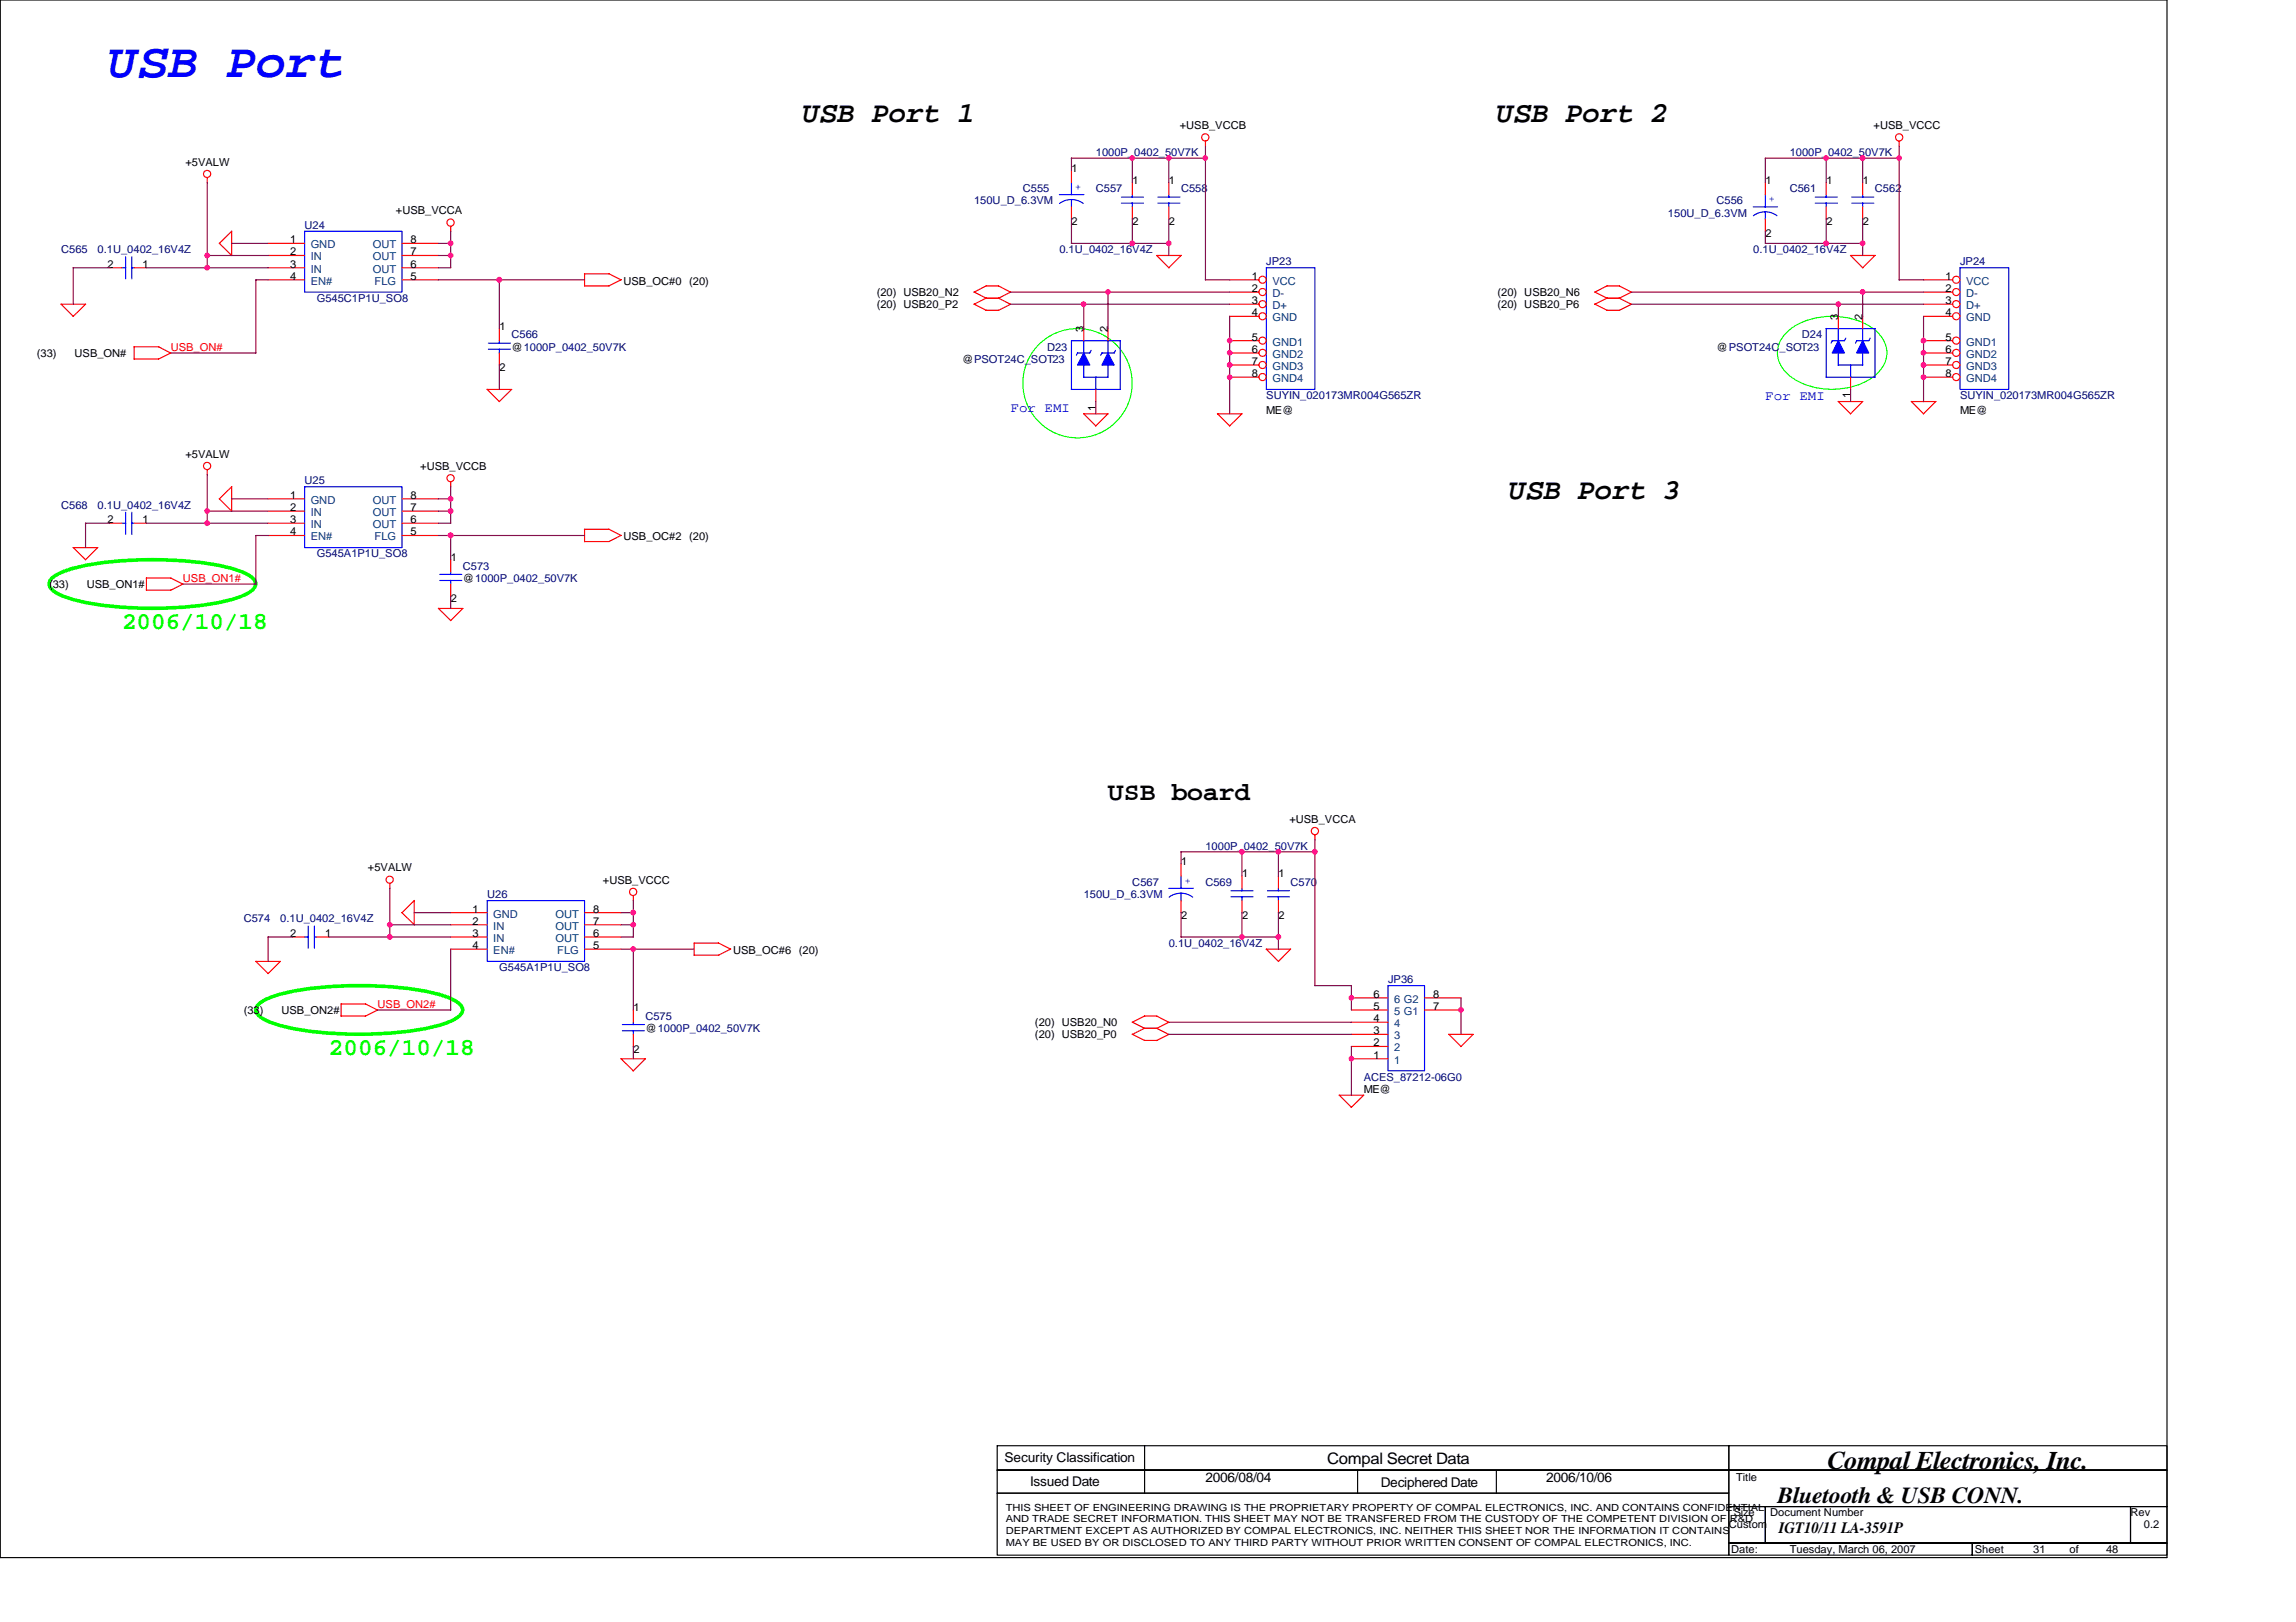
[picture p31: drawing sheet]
<svg xmlns="http://www.w3.org/2000/svg" width="297mm" height="210mm" viewBox="0 0 297 210" stroke-linecap="round" stroke-linejoin="round" font-family="sans-serif">
<defs><g id="words">
<text font-size="6.3" fill="#00f" x="14.2" y="10">USB Port</text>
<g font-size="3.8">
<text x="104" y="15.8">USB Port 1</text>
<text x="193.7" y="15.8">USB Port 2</text>
<text x="195.3" y="64.6">USB Port 3</text>
</g>
<g font-size="3.3">
<text x="143.3" y="103.5">USB board</text>
<text x="236.4" y="190.1">Compal Electronics, Inc.</text>
</g>
<g font-size="3.2" fill="#0f0">
<text x="15.8" y="81.4">2006/10/18</text>
<text x="42.6" y="136.5">2006/10/18</text>
</g>
<text font-size="3" x="230" y="194.5">Bluetooth &amp; USB CONN.</text>
<g font-size="2.1">
<text x="171.7" y="189.4">Compal Secret Data</text>
<text x="230.1" y="198.4">IGT10/11 LA-3591P</text>
</g>
<g font-size="1.7" fill="#00f">
<text x="130.7" y="53.3">For EMI</text>
<text x="228.4" y="51.8">For EMI</text>
</g>
<g font-size="1.7">
<text x="130" y="189.3">Security Classification</text>
<text x="156" y="191.8">2006/08/04</text>
<text x="200" y="191.8">2006/10/06</text>
<text x="133.3" y="192.3">Issued Date</text>
<text x="178.6" y="192.4">Deciphered Date</text>
</g>
<g font-size="1.4">
<text x="152.6" y="16.7">+USB_VCCB</text>
<text x="242.4" y="16.7">+USB_VCCC</text>
<text x="24" y="21.4">+5VALW</text>
<text x="138.6" y="22.2">1</text>
<text x="146.5" y="23.8">1</text>
<text x="151.2" y="23.8">1</text>
<text x="228.4" y="23.8">1</text>
<text x="236.3" y="23.8">1</text>
<text x="241" y="23.8">1</text>
<text x="51.2" y="27.7">+USB_VCCA</text>
<text x="138.6" y="29.1">2</text>
<text x="146.5" y="29.1">2</text>
<text x="151.2" y="29.1">2</text>
<text x="236.3" y="29.1">2</text>
<text x="241" y="29.1">2</text>
<text x="13.9" y="34.6">2</text>
<text x="18.5" y="34.6">1</text>
<text x="37.5" y="31.5">1</text>
<text x="37.5" y="33">2</text>
<text x="37.5" y="34.6">3</text>
<text x="53.1" y="34.6">6</text>
<text x="53.1" y="31.5">8</text>
<text x="53.1" y="33">7</text>
<text x="228.4" y="30.7">2</text>
<text x="37.5" y="36.2">4</text>
<text x="53.1" y="36.2">5</text>
<text x="80.7" y="36.9">USB_OC#0</text>
<text x="89.2" y="36.9">(20)</text>
<text x="113.4" y="38.3">(20) USB20_N2</text>
<text x="113.4" y="39.9">(20) USB20_P2</text>
<text x="161.9" y="36.2">1</text>
<text x="161.9" y="37.8">2</text>
<text x="161.9" y="39.3">3</text>
<text x="161.9" y="40.9">4</text>
<text x="193.7" y="39.9">(20) USB20_P6</text>
<text x="193.7" y="38.3">(20) USB20_N6</text>
<text x="237.8" y="41.4" transform="rotate(-90 237.8 41.4)">3</text>
<text x="241" y="41.4" transform="rotate(-90 241 41.4)">2</text>
<text x="251.7" y="36.2">1</text>
<text x="251.7" y="37.8">2</text>
<text x="251.7" y="39.3">3</text>
<text x="251.7" y="40.9">4</text>
<text x="4.8" y="46.1">(33)</text>
<text x="9.6" y="46.1">USB_ON#</text>
<text x="64.6" y="42.7">1</text>
<text x="66.2" y="45.4">@1000P_0402_50V7K</text>
<text x="124.5" y="46.9">@PSOT24C_SOT23</text>
<text x="140.2" y="43" transform="rotate(-90 140.2 43)">3</text>
<text x="143.3" y="43" transform="rotate(-90 143.3 43)">2</text>
<text x="161.9" y="44.1">5</text>
<text x="161.9" y="45.7">6</text>
<text x="161.9" y="47.2">7</text>
<text x="222.1" y="45.4">@PSOT24C_SOT23</text>
<text x="251.7" y="44.1">5</text>
<text x="251.7" y="45.7">6</text>
<text x="251.7" y="47.2">7</text>
<text x="64.6" y="48">2</text>
<text x="141.7" y="53.1" transform="rotate(-90 141.7 53.1)">1</text>
<text x="161.9" y="48.8">8</text>
<text x="163.8" y="53.6">ME@</text>
<text x="239.4" y="51.6" transform="rotate(-90 239.4 51.6)">1</text>
<text x="251.7" y="48.8">8</text>
<text x="253.6" y="53.6">ME@</text>
<text x="24" y="59.2">+5VALW</text>
<text x="37.5" y="64.5">1</text>
<text x="53.1" y="64.5">8</text>
<text x="54.4" y="60.8">+USB_VCCB</text>
<text x="13.9" y="67.7">2</text>
<text x="18.5" y="67.7">1</text>
<text x="37.5" y="66.1">2</text>
<text x="37.5" y="67.7">3</text>
<text x="37.5" y="69.3">4</text>
<text x="53.1" y="69.3">5</text>
<text x="53.1" y="67.7">6</text>
<text x="53.1" y="66.1">7</text>
<text x="80.7" y="69.9">USB_OC#2</text>
<text x="89.2" y="69.9">(20)</text>
<text x="6.3" y="76.1">(33)</text>
<text x="11.2" y="76.1">USB_ON1#</text>
<text x="58.3" y="72.6">1</text>
<text x="58.3" y="78">2</text>
<text x="59.9" y="75.3">@1000P_0402_50V7K</text>
<text x="166.8" y="106.5">+USB_VCCA</text>
<text x="47.6" y="112.8">+5VALW</text>
<text x="152.8" y="112">1</text>
<text x="160.7" y="113.5">1</text>
<text x="165.4" y="113.5">1</text>
<text x="61.1" y="118.1">1</text>
<text x="61.1" y="119.7">2</text>
<text x="76.7" y="118.1">8</text>
<text x="76.7" y="119.7">7</text>
<text x="78" y="114.3">+USB_VCCC</text>
<text x="152.8" y="118.9">2</text>
<text x="160.7" y="118.9">2</text>
<text x="165.4" y="118.9">2</text>
<text x="37.5" y="121.2">2</text>
<text x="42.1" y="121.2">1</text>
<text x="61.1" y="121.2">3</text>
<text x="61.1" y="122.8">4</text>
<text x="76.7" y="122.8">5</text>
<text x="76.7" y="121.2">6</text>
<text x="94.8" y="123.5">USB_OC#6</text>
<text x="103.4" y="123.5">(20)</text>
<text x="31.5" y="131.2">(33)</text>
<text x="36.4" y="131.2">USB_ON2#</text>
<text x="82" y="130.9">1</text>
<text x="177.7" y="130.7">5</text>
<text x="177.7" y="129.1">6</text>
<text x="185.4" y="130.7">7</text>
<text x="185.4" y="129.1">8</text>
<text x="82" y="136.2">2</text>
<text x="83.5" y="133.6">@1000P_0402_50V7K</text>
<text x="133.9" y="132.8">(20) USB20_N0</text>
<text x="133.9" y="134.3">(20) USB20_P0</text>
<text x="177.7" y="137">1</text>
<text x="177.7" y="135.4">2</text>
<text x="177.7" y="133.8">3</text>
<text x="177.7" y="132.3">4</text>
<text x="176.4" y="141.4">ME@</text>
<text x="224.6" y="191.7">Title</text>
<text x="223.7" y="197.8">Custom</text>
<text x="224.3" y="196.2">Size</text>
<text x="229" y="196.2">Document Number</text>
<text x="275.6" y="196.2">Rev</text>
<text x="277.4" y="197.8">0.2</text>
<text x="224" y="201">Date:</text>
<text x="231.5" y="201">Tuesday, March 06, 2007</text>
<text x="255.5" y="201">Sheet</text>
<text x="263" y="201">31</text>
<text x="267.8" y="201">of</text>
<text x="272.5" y="201">48</text>
</g>
<g font-size="1.4" fill="#000080">
<text x="141.8" y="20.2">1000P_0402_50V7K</text>
<text x="231.5" y="20.2">1000P_0402_50V7K</text>
<text x="39.4" y="29.6">U24</text>
<text x="126" y="26.5">150U_D_6.3VM</text>
<text x="132.3" y="24.9">C555</text>
<text x="141.8" y="24.9">C557</text>
<text x="152.8" y="24.9">C558</text>
<text x="215.8" y="28">150U_D_6.3VM</text>
<text x="222.1" y="26.5">C556</text>
<text x="231.5" y="24.9">C561</text>
<text x="242.6" y="24.9">C562</text>
<text x="7.9" y="32.8">C565</text>
<text x="12.6" y="32.8">0.1U_0402_16V4Z</text>
<text x="137.1" y="32.8">0.1U_0402_16V4Z</text>
<text x="163.8" y="34.3">JP23</text>
<text x="226.8" y="32.8">0.1U_0402_16V4Z</text>
<text x="253.6" y="34.3">JP24</text>
<text x="41" y="39.1">G545C1P1U_SO8</text>
<text x="66.2" y="43.8">C566</text>
<text x="135.5" y="45.4">D23</text>
<text x="233.1" y="43.8">D24</text>
<text x="163.8" y="51.7">SUYIN_020173MR004G565ZR</text>
<text x="253.6" y="51.7">SUYIN_020173MR004G565ZR</text>
<text x="7.9" y="65.8">C568</text>
<text x="12.6" y="65.8">0.1U_0402_16V4Z</text>
<text x="39.4" y="62.7">U25</text>
<text x="41" y="72.1">G545A1P1U_SO8</text>
<text x="59.9" y="73.7">C573</text>
<text x="156" y="109.9">1000P_0402_50V7K</text>
<text x="31.5" y="119.4">C574</text>
<text x="36.3" y="119.4">0.1U_0402_16V4Z</text>
<text x="63" y="116.2">U26</text>
<text x="140.2" y="116.2">150U_D_6.3VM</text>
<text x="146.5" y="114.7">C567</text>
<text x="156" y="114.7">C569</text>
<text x="167" y="114.7">C570</text>
<text x="64.6" y="125.7">G545A1P1U_SO8</text>
<text x="151.2" y="122.5">0.1U_0402_16V4Z</text>
<text x="83.5" y="132">C575</text>
<text x="179.6" y="127.3">JP36</text>
<text x="176.4" y="139.8">ACES_87212-06G0</text>
</g>
<g font-size="1.4" fill="#00f">
<text x="139.1" y="24.6">+</text>
<text x="228.9" y="26.2">+</text>
<text x="153.3" y="114.3">+</text>
</g>
<g font-size="1.4" fill="#004080">
<text x="40.2" y="32.1">GND</text>
<text x="40.2" y="33.7">IN</text>
<text x="40.2" y="35.3">IN</text>
<text x="48.2" y="35.3">OUT</text>
<text x="48.2" y="32.1">OUT</text>
<text x="48.2" y="33.7">OUT</text>
<text x="40.2" y="36.9">EN#</text>
<text x="48.5" y="36.9">FLG</text>
<text x="164.6" y="36.9">VCC</text>
<text x="164.6" y="38.4">D-</text>
<text x="164.6" y="40">D+</text>
<text x="164.6" y="41.6">GND</text>
<text x="254.4" y="36.9">VCC</text>
<text x="254.4" y="38.4">D-</text>
<text x="254.4" y="40">D+</text>
<text x="254.4" y="41.6">GND</text>
<text x="164.6" y="44.7">GND1</text>
<text x="164.6" y="46.3">GND2</text>
<text x="164.6" y="47.9">GND3</text>
<text x="254.4" y="44.7">GND1</text>
<text x="254.4" y="46.3">GND2</text>
<text x="254.4" y="47.9">GND3</text>
<text x="164.6" y="49.4">GND4</text>
<text x="254.4" y="49.4">GND4</text>
<text x="40.2" y="65.2">GND</text>
<text x="48.2" y="65.2">OUT</text>
<text x="40.2" y="66.8">IN</text>
<text x="40.2" y="68.3">IN</text>
<text x="40.2" y="69.9">EN#</text>
<text x="48.2" y="68.3">OUT</text>
<text x="48.2" y="66.8">OUT</text>
<text x="48.5" y="69.9">FLG</text>
<text x="63.8" y="118.7">GND</text>
<text x="71.9" y="118.7">OUT</text>
<text x="63.8" y="120.3">IN</text>
<text x="63.8" y="121.9">IN</text>
<text x="63.8" y="123.5">EN#</text>
<text x="71.9" y="121.9">OUT</text>
<text x="71.9" y="120.3">OUT</text>
<text x="72.1" y="123.5">FLG</text>
<text x="180.4" y="131.3">5 G1</text>
<text x="180.4" y="129.8">6 G2</text>
<text x="180.4" y="137.6">1</text>
<text x="180.4" y="136.1">2</text>
<text x="180.4" y="134.5">3</text>
<text x="180.4" y="132.9">4</text>
</g>
<g font-size="1.4" fill="#f00">
<text x="22.1" y="45.4">USB_ON#</text>
<text x="23.7" y="75.3">USB_ON1#</text>
<text x="48.8" y="130.4">USB_ON2#</text>
</g>
<g font-size="1.3">
<text x="130.1" y="195.5">THIS SHEET OF ENGINEERING DRAWING IS THE PROPRIETARY PROPERTY OF COMPAL ELECTRONICS, INC. AND CONTAINS CONFIDENTIAL</text>
<text x="130.1" y="197">AND TRADE SECRET INFORMATION. THIS SHEET MAY NOT BE TRANSFERED FROM THE CUSTODY OF THE COMPETENT DIVISION OF R&amp;D</text>
<text x="130.1" y="198.5">DEPARTMENT EXCEPT AS AUTHORIZED BY COMPAL ELECTRONICS, INC. NEITHER THIS SHEET NOR THE INFORMATION IT CONTAINS</text>
<text x="130.1" y="200">MAY BE USED BY OR DISCLOSED TO ANY THIRD PARTY WITHOUT PRIOR WRITTEN CONSENT OF COMPAL ELECTRONICS, INC.</text>
</g>
</g></defs>
<g fill="none" stroke="#000" stroke-width=".15">
<path d="M0 0h280.3v201.6h-280.3zM129 187.1h94.7v3.1h-94.7zM129 190.2h94.7v3h-94.7zM129 193.2h94.7v8.1h-94.7zM148.1 187.1v6.2M175.6 190.2v3.1M193.6 190.2v3.1M223.7 187.1h56.6v3.1h-56.6zM223.7 190.2h56.6v4.8h-56.6zM223.7 195h4.7v4.7h-4.7zM223.7 199.7h31.5v1.6h-31.5zM228.4 195h47.2v4.7h-47.2z"/>
<path d="M255.2 199.7h25.1v1.6h-25.1zM275.6 195h4.7v4.7h-4.7z"/>
</g>
<g fill="none" stroke="#0f0" stroke-width=".15">
<path d="M231.3 42.9a9.4 9.4 0 0 1 9-1.4 5.4 5.4 0 0 1 3.7 3.4 3.9 3.9 0 0 1-2 4.1 9.8 9.8 0 0 1-10 0 3.8 3.8 0 0 1-1.7-4.8l.4-.7z"/>
<circle cx="139.4" cy="49.6" r="7.1"/>
</g>
<path d="M6.8 74.7a13.7 13.7 0 0 1 6.2-1.8 50.3 50.3 0 0 1 16.2 .4 8.8 8.8 0 0 1 3.4 1.4 .97 .97 0 0 1 0 1.7 13.8 13.8 0 0 1-6.1 1.9 49.6 49.6 0 0 1-16.2-.5 8.7 8.7 0 0 1-3.5-1.4 .97 .97 0 0 1 0-1.7zM33.6 129.8a13.7 13.7 0 0 1 6.1-1.8 50.3 50.3 0 0 1 16.2 .5 8.8 8.8 0 0 1 3.5 1.3 .97 .97 0 0 1 0 1.7 13.8 13.8 0 0 1-6.2 1.9 49.8 49.8 0 0 1-16.2-.5 8.8 8.8 0 0 1-3.4-1.4 .97 .97 0 0 1 0-1.7z" fill="none" stroke="#0f0" stroke-width=".47"/>
<g fill="none" stroke="#f00" stroke-width=".15">
<path d="M156 18.3v.6M245.7 18.3v.6M7.9 39.3l1.6 1.6M7.9 39.4h3.2M11.1 39.4l-1.6 1.6M14.2 34.6h1.6M17.4 34.6h1.5M26.8 23v.6M28.4 31.5l1.6 1.6M28.4 31.5l1.6-1.6v3.2M34.7 33.1h4.7M34.7 34.6h4.7"/>
<path d="M34.7 36.2h4.7M34.7 31.5h4.7M52 33.1h4.7M52 34.6h4.7M52 36.2h4.7M52 31.5h4.7M58.3 29.3v.7M78.8 35.4l1.5 .8M78.8 35.4h-3.2v1.6M80.4 36.2l-1.6 .8h-3.2M126 37.8l1.6 .8M127.6 38.6h1.6"/>
<path d="M127.6 37h1.6M127.6 37l-1.6 .8M127.6 38.6l-1.6 .8 1.6 .8M129.2 37l1.6 .8M129.2 38.6l1.6 .8M130.7 37.8l-1.5 .8M130.7 39.4l-1.5 .8M138.6 22.1v1.5M138.6 26.8v1.5M146.5 23.6v1.6M146.5 26.8v1.5M149.6 33.1h3.2"/>
<path d="M149.6 33.1l1.6 1.6M151.2 23.6v1.6M151.2 26.8v1.5M152.8 33l-1.6 1.6M159.1 39.4h3.8M159.1 36.2h3.8M159.1 37.8h3.8M206.3 37.8l1.6 .8h1.6M207.9 37h1.6M207.9 38.6l-1.6 .8 1.6 .8h1.6M207.9 37l-1.6 .8M209.5 38.6l1.6 .8"/>
<path d="M209.5 37l1.6 .8M211.1 39.4l-1.6 .8M211.1 37.8l-1.6 .8M228.4 23.6v1.6M228.4 28.3v1.6M236.3 23.6v1.6M236.3 26.8v1.5M241 34.6l1.6-1.5h-3.2l1.6 1.6M241 23.6v1.6M241 26.8v1.5M248.9 39.4h3.7M248.9 36.2h3.7"/>
<path d="M248.9 37.8h3.7M17.3 46.5h3.2M20.5 44.9l1.6 .8M20.5 44.9h-3.1v1.6M22.1 45.7l-1.6 .8M63 50.4l1.6 1.6 1.6-1.6M63 50.4h3.2M64.6 42.5v1.6M64.6 45.7v1.5M127.6 40.2h1.6M140.2 53.5l1.6 1.6M140.2 53.6h3.2l-1.7 1.5"/>
<path d="M140.2 42.5v1.6M141.8 50.4v1.6M143.3 42.5v1.6M157.5 53.5l1.6 1.6M157.5 53.6h3.2l-1.6 1.5M159.1 40.9h3.8M159.1 44.1h3.8M159.1 45.7h3.8M159.1 47.2h3.8M159.1 48.8h3.8M237.8 51.9l1.6 1.7 1.6-1.6h-3.2M237.8 40.9v1.6"/>
<path d="M239.4 48.8v1.6M241 40.9v1.6M247.3 51.9l1.5 1.7 1.6-1.6M247.3 52h3.2M248.9 40.9h3.7M248.9 44.1h3.7M248.9 45.7h3.7M248.9 47.2h3.7M248.9 48.8h3.7M9.5 70.8l1.6 1.6M9.5 70.9h3.2l-1.7 1.6M14.2 67.7h1.6"/>
<path d="M17.4 67.7h1.5M18.9 76.4h3.2M18.9 74.8h3.2M18.9 74.8v1.6M22.1 74.8l1.6 .8M23.7 75.6l-1.6 .8M26.8 60.8v.6M28.4 64.5l1.6 1.6M30 63v3.2M30 63l-1.6 1.6M34.7 67.7h4.7M34.7 64.6h4.7"/>
<path d="M34.7 66.1h4.7M34.7 69.3h4.7M52 67.7h4.7M52 64.6h4.7M52 66.1h4.7M52 69.3h4.7M56.7 78.7l1.6 1.6M56.7 78.7h3.2M58.3 62.4v.6M58.3 72.4v1.6M58.3 75.6v1.6M59.9 78.7l-1.6 1.6"/>
<path d="M78.8 68.5l1.5 .8M78.8 68.5h-3.2v1.6M80.4 69.3l-1.6 .8h-3.2M50.4 114.3v.7M52 118.1l1.6 1.6M53.6 116.5v3.2M53.6 116.5l-1.6 1.6M58.3 118.1h4.7M58.3 119.7h4.7M75.6 118.1h4.7M75.6 119.7h4.7M81.9 115.9v.7"/>
<path d="M152.8 111.8v1.6M152.8 116.5v1.6M160.7 113.4v1.6M160.7 116.5v1.6M165.4 113.4v1.6M165.4 116.5v1.6M170.1 108v.7M33.1 124.4l1.6 1.6M33.1 124.4h3.2M36.3 124.4l-1.6 1.6M37.8 121.3h1.6M41 121.3h1.6"/>
<path d="M44.1 129.9v1.6h3.2M44.1 129.9h3.2M47.3 129.9l1.6 .8M48.8 130.7l-1.5 .8M58.3 122.8h4.7M58.3 121.3h4.7M75.6 122.8h4.7M75.6 121.3h4.7M80.3 137h3.2l-1.6 1.6zM81.9 130.7v1.6M81.9 133.9v1.5M89.8 122h3.2"/>
<path d="M89.8 123.6h3.2M89.8 122v1.6M92.9 122l1.6 .8M94.5 122.8l-1.5 .8M146.5 133.8l1.6 .8h1.5M148.1 131.5h1.6l1.5 .8M148.1 131.5l-1.6 .8 1.6 .8h1.6l1.5 .8M148.1 133.1l-1.6 .8M151.2 132.3l-1.6 .8M151.2 133.9l-1.6 .8M167 122.8l-1.6 1.6-1.6-1.6h3.2M174.8 137h4.8"/>
<path d="M174.8 133.9h4.8M174.8 135.4h4.8M174.8 132.3h4.8M174.8 130.7h4.8M174.8 129.1h4.8M184.3 130.7h4.7M184.3 129.1h4.7M187.4 133.8l1.6 1.6M187.4 133.9h3.2M190.6 133.9l-1.6 1.5M173.2 141.7l1.6 1.6M173.3 141.7h3.1l-1.6 1.6"/>
<circle cx="155.9" cy="17.8" r=".47"/>
<circle cx="245.7" cy="17.8" r=".47"/>
<circle cx="26.8" cy="22.5" r=".46"/>
<circle cx="58.3" cy="28.8" r=".47"/>
<circle cx="163.3" cy="39.4" r=".46"/>
<circle cx="163.3" cy="36.2" r=".46"/>
<circle cx="163.3" cy="37.8" r=".46"/>
<circle cx="253.1" cy="39.4" r=".46"/>
<circle cx="253.1" cy="36.2" r=".46"/>
<circle cx="253.1" cy="37.8" r=".46"/>
<circle cx="163.3" cy="48.8" r=".46"/>
<circle cx="163.3" cy="45.7" r=".46"/>
<circle cx="163.3" cy="40.9" r=".46"/>
<circle cx="163.3" cy="44.1" r=".46"/>
<circle cx="163.3" cy="47.2" r=".46"/>
<circle cx="253.1" cy="48.8" r=".46"/>
<circle cx="253.1" cy="45.7" r=".46"/>
<circle cx="253.1" cy="40.9" r=".46"/>
<circle cx="253.1" cy="44.1" r=".46"/>
<circle cx="253.1" cy="47.2" r=".46"/>
<circle cx="26.8" cy="60.3" r=".47"/>
<circle cx="58.3" cy="61.9" r=".46"/>
<circle cx="50.4" cy="113.8" r=".46"/>
<circle cx="81.9" cy="115.4" r=".47"/>
<circle cx="170.1" cy="107.5" r=".47"/>
</g>
<g fill="none" stroke="#00f" stroke-width=".15">
<path d="M15.8 34.6h.5M16.3 33.2v2.9M17 34.6h.4M17.1 33.2v2.9M39.4 29.9h12.6v7.9h-12.6zM137.1 25.2h3.1M137.1 26.3a2.49 2.49 0 0 1 1.5-.5 2.49 2.49 0 0 1 1.5 .5M138.6 23.6v1.6M138.6 25.8v1M145.1 26.3h2.8M145.1 25.5h2.8M146.5 25.2v.3"/>
<path d="M146.5 26.3v.5M149.8 26.3h2.9M149.8 25.5h2.9M151.2 25.2v.3M151.2 26.3v.5M163.8 34.6h6.3v15.8h-6.3zM226.8 26.8h3.2M226.8 27.9a2.49 2.49 0 0 1 1.6-.5 2.43 2.43 0 0 1 1.5 .5M228.4 25.2v1.6M228.4 27.4v1M234.8 26.3h2.9M234.8 25.5h2.9"/>
<path d="M236.3 25.2v.3M236.3 26.3v.5M239.6 26.3h2.8M239.6 25.5h2.8M241 25.2v.3M241 26.3v.5M253.6 34.6h6.3v15.8h-6.3zM63.2 45.2h2.8M63.2 44.4h2.8M64.6 44.1v.3M64.6 45.2v.5M139.4 45.7l-.1 .3"/>
<path d="M140.2 48.8h3.1M140.2 44.1v1.6M140.2 47.2v1.6M141.2 45.3l-.2 .4h-1.6M141.8 48.8v1.6M143.3 44.1v1.6M143.3 47.2v1.6M144.3 45.3l-.1 .4h-1.6l-.2 .3M144.9 44.1v6.3h-6.3M144.9 44.1h-6.3v6.3M236.3 42.5v6.3M236.3 42.5h6.3"/>
<path d="M237.1 44.1l-.2 .3M237.8 45.7v1.5l3.2 .1v-1.6M237.8 42.5v1.6M238.8 43.8l-.2 .3h-1.6M239.4 47.2v1.6M240.2 44.1h1.6M240.2 44.1l-.2 .3M241 42.5v1.6M242 43.8l-.2 .3M242.6 42.5v6.3h-6.4M15.8 67.7h.5M16.3 66.3v2.9"/>
<path d="M17 67.7h.4M17.1 66.3v2.9M39.4 63h12.6v7.9h-12.6zM56.9 75.1h2.9M56.9 74.3h2.9M58.3 74v.4M58.3 75.1v.5M39.9 119.8v2.9M40.7 119.8v2.9M63 116.5h12.6v7.9h-12.6zM151.2 115h3.2M151.3 116.1a2.45 2.45 0 0 1 1.5-.5 2.43 2.43 0 0 1 1.5 .5"/>
<path d="M152.8 113.4v1.6M152.8 115.6v1M159.3 116.1h2.8M159.3 115.3h2.8M160.7 115v.3M160.7 116v.5M164 116.1h2.8M164 115.3h2.8M165.4 115v.3M165.4 116v.5M39.4 121.3h.5M40.7 121.3h.3"/>
<path d="M80.5 133.4h2.9M80.5 132.6h2.9M81.9 132.3v.3M81.9 133.4v.5M179.6 127.6h4.7v11h-4.7z"/>
</g>
<g fill="#00f" stroke="#00f" stroke-width=".15">
<path d="M241 44.1l.8 1.6h-1.6z" fill-rule="evenodd"/>
<path d="M237.8 44.1l.8 1.6h-1.6z" fill-rule="evenodd"/>
<path d="M143.3 45.7l.8 1.5h-1.5z" fill-rule="evenodd"/>
<path d="M140.2 45.7l.8 1.5h-1.6z" fill-rule="evenodd"/>
</g>
<g fill="none" stroke="#800040" stroke-width=".15">
<path d="M156 18.9v17.3M245.7 18.9v17.3h3.2M9.5 34.6h4.7M9.5 34.6v4.8M18.9 34.6h15.8M26.8 33.1h7.9M26.8 23.6v11M29.9 31.5h4.8M34.7 36.2h-1.6v9.5M56.7 36.2h18.9M56.7 33.1h1.6M56.7 31.5h1.6"/>
<path d="M58.3 29.9v4.7h-1.6M64.6 36.2v6.3M130.7 37.8h28.4M130.7 39.4h28.4M138.6 31.5h12.6M138.6 20.5h17.4M138.6 20.4v1.7M138.6 28.3v3.2M140.2 39.4v3.1M143.3 37.8v4.7M146.5 20.4v3.2M146.5 28.3v3.2"/>
<path d="M151.2 20.4v3.2M151.2 28.3v4.8M155.9 36.2h3.2M211.1 37.8h37.8M211.1 39.4h37.8M228.4 29.9v1.6h12.6M236.3 20.5v3.1M236.3 28.3v3.2M237.8 39.4v1.6M241 20.5v3.1M241 28.3v4.8M241 37.8v3.2"/>
<path d="M245.7 20.5h-17.3v3.1M22.1 45.7h11M64.6 47.2v3.2M141.8 52v1.6M159.1 40.9v12.7M239.4 50.4v1.6M248.9 40.9v11.1M11 67.7h3.2M11.1 67.7v3.2M18.9 67.7h15.8M23.6 75.6h9.5M26.8 66.1h7.9"/>
<path d="M26.8 61.4v6.3M29.9 64.6h4.8M34.7 69.3h-1.6v6.3M56.7 66.1h1.6M56.7 64.6h1.6M56.7 69.3h18.9M58.3 63v4.7h-1.6M58.3 69.3v3.1M58.3 77.2v1.5M50.4 119.7h7.9M50.4 114.9v6.4M53.6 118.1h4.7"/>
<path d="M80.3 118.1h1.6M80.3 119.7h1.6M81.9 116.5v4.8h-1.6M152.8 118.1v3.2h12.6M160.7 110.2v3.2M160.7 118.1v3.2M165.4 110.2v3.2M165.4 118.1v4.7M170.1 110.2h-17.3v1.6M170.1 108.6v19M34.7 121.3h3.1M34.7 121.2v3.2"/>
<path d="M42.5 121.3h15.8M58.3 122.8v7.9h-9.5M80.3 122.8h9.5M81.9 122.8v7.9M81.9 135.4v1.6M151.2 133.9h23.7M151.2 132.3h23.7M170.1 127.6h4.7M174.8 127.5v3.2M174.8 135.4v6.3M189 129.1v4.8"/>
</g>
<g fill="#f0f" stroke="#f0f" stroke-width=".15">
<circle cx="64.6" cy="36.2" r=".3"/>
<circle cx="26.8" cy="33.1" r=".3"/>
<circle cx="26.8" cy="34.6" r=".31"/>
<circle cx="58.3" cy="33.1" r=".3"/>
<circle cx="58.3" cy="31.5" r=".31"/>
<circle cx="58.3" cy="64.6" r=".3"/>
<circle cx="26.8" cy="67.7" r=".31"/>
<circle cx="26.8" cy="66.1" r=".31"/>
<circle cx="58.3" cy="69.3" r=".3"/>
<circle cx="58.3" cy="66.1" r=".31"/>
<circle cx="81.9" cy="118.1" r=".31"/>
<circle cx="81.9" cy="122.8" r=".31"/>
<circle cx="50.4" cy="119.7" r=".3"/>
<circle cx="50.4" cy="121.3" r=".31"/>
<circle cx="81.9" cy="119.7" r=".3"/>
<circle cx="146.5" cy="20.5" r=".31"/>
<circle cx="155.9" cy="20.5" r=".3"/>
<circle cx="151.2" cy="20.5" r=".3"/>
<circle cx="159.1" cy="44.1" r=".3"/>
<circle cx="159.1" cy="48.8" r=".3"/>
<circle cx="248.8" cy="45.7" r=".3"/>
<circle cx="248.8" cy="48.8" r=".3"/>
<circle cx="241" cy="20.5" r=".31"/>
<circle cx="245.7" cy="20.5" r=".3"/>
<circle cx="174.8" cy="137" r=".3"/>
<circle cx="160.7" cy="110.2" r=".31"/>
<circle cx="170.1" cy="110.2" r=".31"/>
<circle cx="165.4" cy="110.2" r=".31"/>
<circle cx="174.8" cy="129.1" r=".3"/>
<circle cx="189" cy="130.7" r=".31"/>
<circle cx="146.5" cy="31.5" r=".31"/>
<circle cx="160.7" cy="121.3" r=".31"/>
<circle cx="241" cy="31.5" r=".31"/>
<circle cx="165.4" cy="121.3" r=".31"/>
<circle cx="248.8" cy="44.1" r=".31"/>
<circle cx="159.1" cy="45.7" r=".3"/>
<circle cx="248.8" cy="47.2" r=".31"/>
<circle cx="236.2" cy="31.5" r=".31"/>
<circle cx="151.2" cy="31.5" r=".3"/>
<circle cx="159.1" cy="47.2" r=".3"/>
<circle cx="236.2" cy="20.5" r=".31"/>
<circle cx="241" cy="37.8" r=".3"/>
<circle cx="237.8" cy="39.4" r=".3"/>
<circle cx="140.2" cy="39.4" r=".3"/>
<circle cx="143.3" cy="37.8" r=".3"/>
</g>
<use href="#words"/>
</svg>
